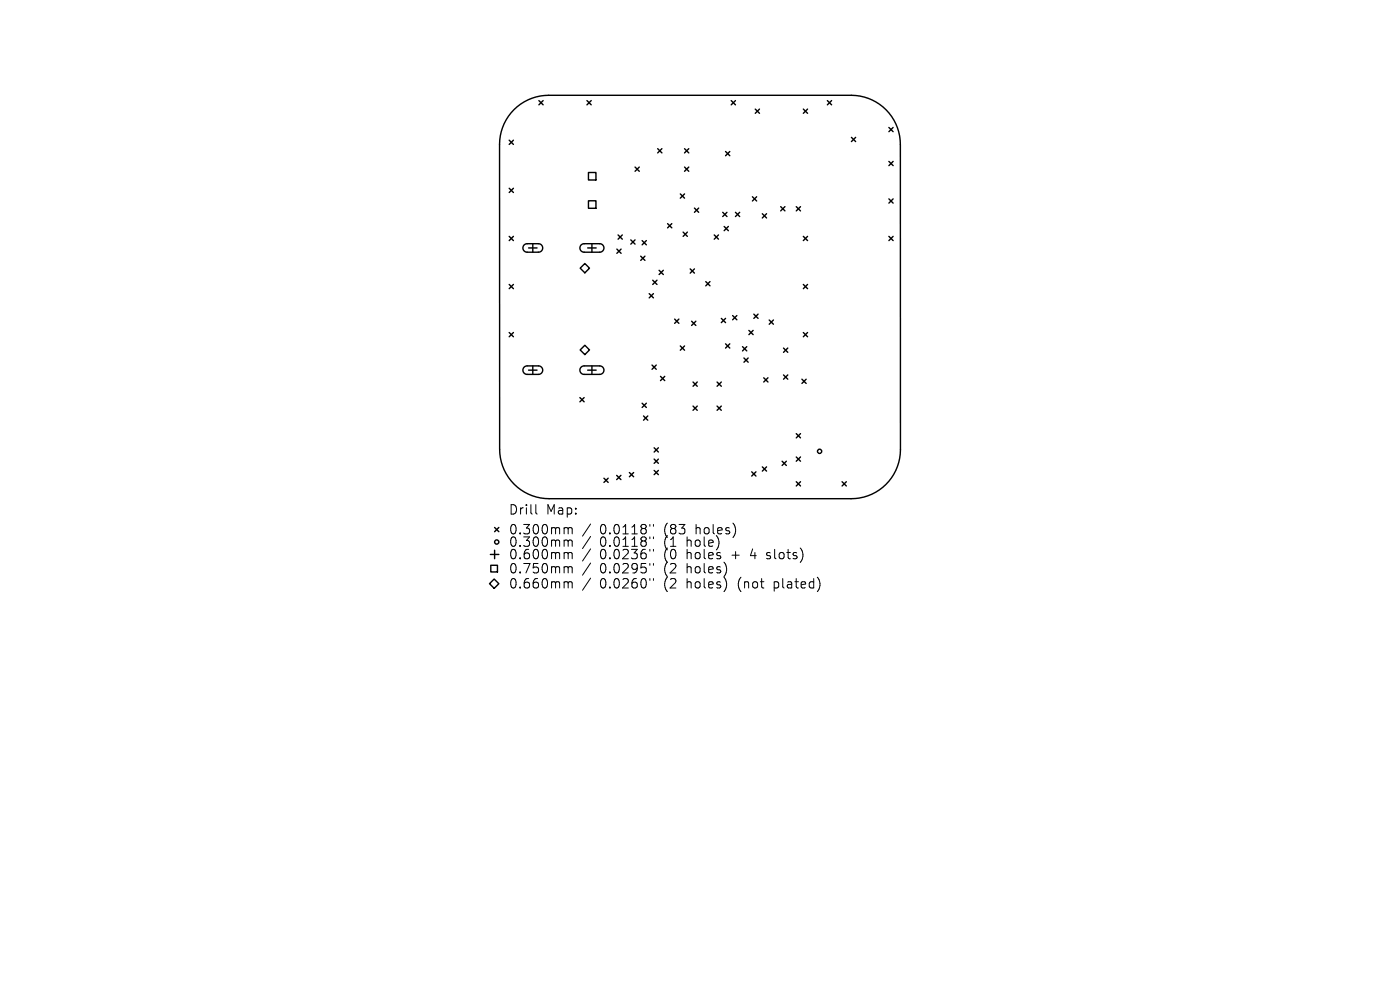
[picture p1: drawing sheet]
<svg xmlns="http://www.w3.org/2000/svg" width="297mm" height="210mm" viewBox="0 0 297 210" stroke-linecap="round" stroke-linejoin="round" font-family="sans-serif">
<defs><g id="words">
<g font-size="2.8">
<text x="107.8" y="109.4">Drill</text>
<text x="107.8" y="113.6">0.300mm</text>
<text x="115.8" y="109.4">Map:</text>
<text x="127.3" y="113.6">0.0118&quot;</text>
<text x="141" y="113.6">(83</text>
<text x="147.9" y="113.6">holes)</text>
<text x="107.8" y="116.3">0.300mm</text>
<text x="107.8" y="118.9">0.600mm</text>
<text x="127.3" y="116.3">0.0118&quot;</text>
<text x="127.3" y="118.9">0.0236&quot;</text>
<text x="141" y="116.3">(1</text>
<text x="141" y="118.9">(0</text>
<text x="146" y="116.3">hole)</text>
<text x="146" y="118.9">holes</text>
<text x="155.7" y="118.9">+</text>
<text x="159.9" y="118.9">4</text>
<text x="163.5" y="118.9">slots)</text>
<text x="107.8" y="121.9">0.750mm</text>
<text x="107.8" y="125.1">0.660mm</text>
<text x="127.3" y="121.9">0.0295&quot;</text>
<text x="127.3" y="125.1">0.0260&quot;</text>
<text x="141" y="121.9">(2</text>
<text x="141" y="125.1">(2</text>
<text x="146" y="121.9">holes)</text>
<text x="146" y="125.1">holes)</text>
<text x="157" y="125.1">(not</text>
<text x="164.8" y="125.1">plated)</text>
</g>
</g></defs>
<g fill="none" stroke="#000" stroke-width=".3">
<path d="M108 29.7l.9 .9M108 39.9l.9 .9M108.9 29.7l-.9 .9M108.9 39.9l-.9 .9M109 23.3a10.4 10.4 0 0 1 7.4-3.1h64.2a10.4 10.4 0 0 1 10.4 10.5v64.7a10.4 10.4 0 0 1-10.5 10.4h-64a10.5 10.5 0 0 1-10.5-10.5v-64.7a10.4 10.4 0 0 1 3-7.3zM114.3 21.3l.9 .9M115.2 21.3l-.9 .9M124.5 21.3l.9 .9M124.8 36.6h1.6v1.6h-1.6zM125.4 21.3l-.9 .9M134.7 35.4l.9 .9M135.6 35.4l-.9 .9"/>
<path d="M139.5 31.5l.9 .9M140.4 31.5l-.9 .9M145.2 31.5l.9 .9M145.2 35.4l.9 .9M146.1 31.5l-.9 .9M146.1 35.4l-.9 .9M153.9 32.1l.9 .9M154.8 32.1l-.9 .9M155.1 21.3l.9 .9M156 21.3l-.9 .9M160.2 23.1l.9 .9M161.1 23.1l-.9 .9"/>
<path d="M170.4 23.1l.9 .9M171.3 23.1l-.9 .9M175.5 21.3l.9 .9M176.4 21.3l-.9 .9M180.6 29.1l.9 .9M181.5 29.1l-.9 .9M188.6 27l.9 .9M188.6 34.2l.9 .9M189.5 27l-.9 .9M189.5 34.2l-.9 .9M108 50.1l.9 .9M108.9 50.1l-.9 .9"/>
<path d="M111.2 52l.6-.3h2.4a.9 .9 0 0 1 .9 .9 .9 .9 0 0 1-.9 .9h-2.4a.9 .9 0 0 1-.8-.6 .9 .9 0 0 1 .2-.9zM112.1 52.6h1.8M113 51.7v1.8M123.1 56.9l1-1 1 1-1 1zM123.3 52l.5-.3h3.4a.9 .9 0 0 1 .9 .9 .9 .9 0 0 1-.9 .9h-3.3a.9 .9 0 0 1-.8-.6 .9 .9 0 0 1 .2-.9zM124.7 52.6h1.8M124.8 42.6h1.6v1.6h-1.6zM125.6 51.7v1.8M130.9 52.8l.9 .9M131.1 49.8l.9 .9M131.8 52.8l-.9 .9M132 49.8l-.9 .9"/>
<path d="M133.8 50.9l.9 .9M134.7 50.9l-.9 .9M135.9 54.3l.9 .9M136.2 51l.9 .9M136.8 54.3l-.9 .9M137.1 51l-.9 .9M138.5 59.4l.9 .9M139.4 59.4l-.9 .9M139.8 57.3l.9 .9M140.7 57.3l-.9 .9M141.6 47.4l.9 .9M142.5 47.4l-.9 .9"/>
<path d="M144.3 41.1l.9 .9M144.9 49.2l.9 .9M145.2 41.1l-.9 .9M145.8 49.2l-.9 .9M146.4 57l.9 .9M147.3 44.1l.9 .9M147.3 57l-.9 .9M148.2 44.1l-.9 .9M149.7 59.7l.9 .9M150.6 59.7l-.9 .9M151.5 49.8l.9 .9M152.4 49.8l-.9 .9"/>
<path d="M153.3 45l.9 .9M153.6 48l.9 .9M154.2 45l-.9 .9M154.5 48l-.9 .9M156 45l.9 .9M156.9 45l-.9 .9M159.6 41.7l.9 .9M160.5 41.7l-.9 .9M161.7 45.3l.9 .9M162.6 45.3l-.9 .9M165.6 43.8l.9 .9M166.5 43.8l-.9 .9"/>
<path d="M168.9 43.8l.9 .9M169.8 43.8l-.9 .9M170.4 50.1l.9 .9M171.3 50.1l-.9 .9M188.6 42.2l.9 .9M188.6 50.1l.9 .9M189.5 42.2l-.9 .9M189.5 50.1l-.9 .9M108 60.3l.9 .9M108 70.5l.9 .9M108.9 60.3l-.9 .9M108.9 70.5l-.9 .9"/>
<path d="M111.2 77.9l.6-.3h2.4a.9 .9 0 0 1 .9 .9 .9 .9 0 0 1-.9 .9h-2.4a.9 .9 0 0 1-.8-.5 .9 .9 0 0 1 .2-1zM112.1 78.5h1.8M113 77.6v1.8M123.1 74.2l1-1 1 1-1 1zM123.3 77.9l.5-.3h3.4a.9 .9 0 0 1 .9 .9 .9 .9 0 0 1-.9 .9h-3.3a.9 .9 0 0 1-.8-.5 .9 .9 0 0 1 .2-1zM124.7 78.5h1.8M125.6 77.6v1.8M137.7 62.3l.9 .9M138.3 77.4l.9 .9M138.6 62.3l-.9 .9M139.2 77.4l-.9 .9M140.1 79.8l.9 .9"/>
<path d="M141 79.8l-.9 .9M143.1 67.7l.9 .9M144 67.7l-.9 .9M144.3 73.4l.9 .9M145.2 73.4l-.9 .9M146.7 68.1l.9 .9M147.6 68.1l-.9 .9M153 67.5l.9 .9M153.9 67.5l-.9 .9M153.9 72.9l.9 .9M154.8 72.9l-.9 .9M155.4 66.9l.9 .9"/>
<path d="M156.3 66.9l-.9 .9M157.5 73.5l.9 .9M157.8 75.9l.9 .9M158.4 73.5l-.9 .9M158.7 75.9l-.9 .9M158.9 70.1l.9 .9M159.8 70.1l-.9 .9M159.9 66.6l.9 .9M160.8 66.6l-.9 .9M163.2 67.9l.9 .9M164.1 67.9l-.9 .9M166.2 73.8l.9 .9"/>
<path d="M166.2 79.5l.9 .9M167.1 73.8l-.9 .9M167.1 79.5l-.9 .9M170.4 60.3l.9 .9M170.4 70.5l.9 .9M171.3 60.3l-.9 .9M171.3 70.5l-.9 .9M123 84.3l.9 .9M123.9 84.3l-.9 .9M136.2 85.5l.9 .9M136.5 88.2l.9 .9M137.1 85.5l-.9 .9"/>
<path d="M137.4 88.2l-.9 .9M138.8 95l.9 .9M138.8 97.4l.9 .9M138.8 99.8l.9 .9M139.7 95l-.9 .9M139.7 97.4l-.9 .9M139.7 99.8l-.9 .9M147 81l.9 .9M147 86.1l.9 .9M147.9 81l-.9 .9M147.9 86.1l-.9 .9M152.1 86.1l.9 .9"/>
<path d="M152.1 81l.9 .9M153 81l-.9 .9M153 86.1l-.9 .9M161.7 99l.9 .9M162 80.1l.9 .9M162.6 99l-.9 .9M162.9 80.1l-.9 .9M165.9 97.8l.9 .9M166.8 97.8l-.9 .9M168.9 92l.9 .9M168.9 96.9l.9 .9M169.8 92l-.9 .9"/>
<path d="M169.8 96.9l-.9 .9M170.1 80.4l.9 .9M171 80.4l-.9 .9M104 117.6h1.8M104.1 119.9h1.4v1.4h-1.4zM104.9 111.9l.9 .9M104.9 116.7v1.8M105.8 111.9l-.9 .9M128.1 101.4l.9 .9M129 101.4l-.9 .9M130.8 100.8l.9 .9M131.7 100.8l-.9 .9"/>
<path d="M133.5 100.2l.9 .9M134.4 100.2l-.9 .9M159.5 100.1l.9 .9M160.4 100.1l-.9 .9M168.9 102.2l.9 .9M169.8 102.2l-.9 .9M178.6 102.2l.9 .9M179.5 102.2l-.9 .9M103.8 123.8l1-1 1 1-1 1z"/>
<circle cx="173.9" cy="95.7" r=".45"/>
<circle cx="105.4" cy="115" r=".45"/>
</g>
<g fill="none" stroke="#000" stroke-width=".21">
<path d="M113.7 107.1v1.7l.3 .3M120 111.9h.2l.3 .3M120 114.6l.4 .1 .1 .1M120 117.2h.2l.3 .3M120.5 112.2l.3-.3 .5 .1 .1 1.3M120.5 112.2v1.1M120.5 114.8v1.1M120.5 117.5v1M120.5 114.8l.3-.2 .5 .1 .1 1.2M120.5 117.5l.3-.3 .5 .1 .1 1.2M125.3 111.2l-1.7 2.5M125.3 113.8l-1.7 2.6"/>
<path d="M125.3 116.4l-1.7 2.6M125.3 119.4l-1.7 2.6M137.9 111.3v.3M137.9 113.9v.4M137.9 116.5v.4M137.9 119.5v.4M138.6 111.3v.3M138.6 113.9v.4M138.6 116.5v.4M138.6 119.5v.4M162.6 118.4l.2 .1M162.7 117.3v.5"/>
<path d="M120 120.2l.4 .1 .1 .2M120 123.4h.2l.3 .3M120.5 120.5v1M120.5 123.7v1M120.5 120.5l.3-.3 .5 .1 .1 1.2M120.5 123.7l.3-.3 .5 .1 .1 1.2M125.3 122.6l-1.7 2.6M137.9 122.7v.4M138.6 122.7v.4"/>
</g>
<use href="#words"/>
</svg>
